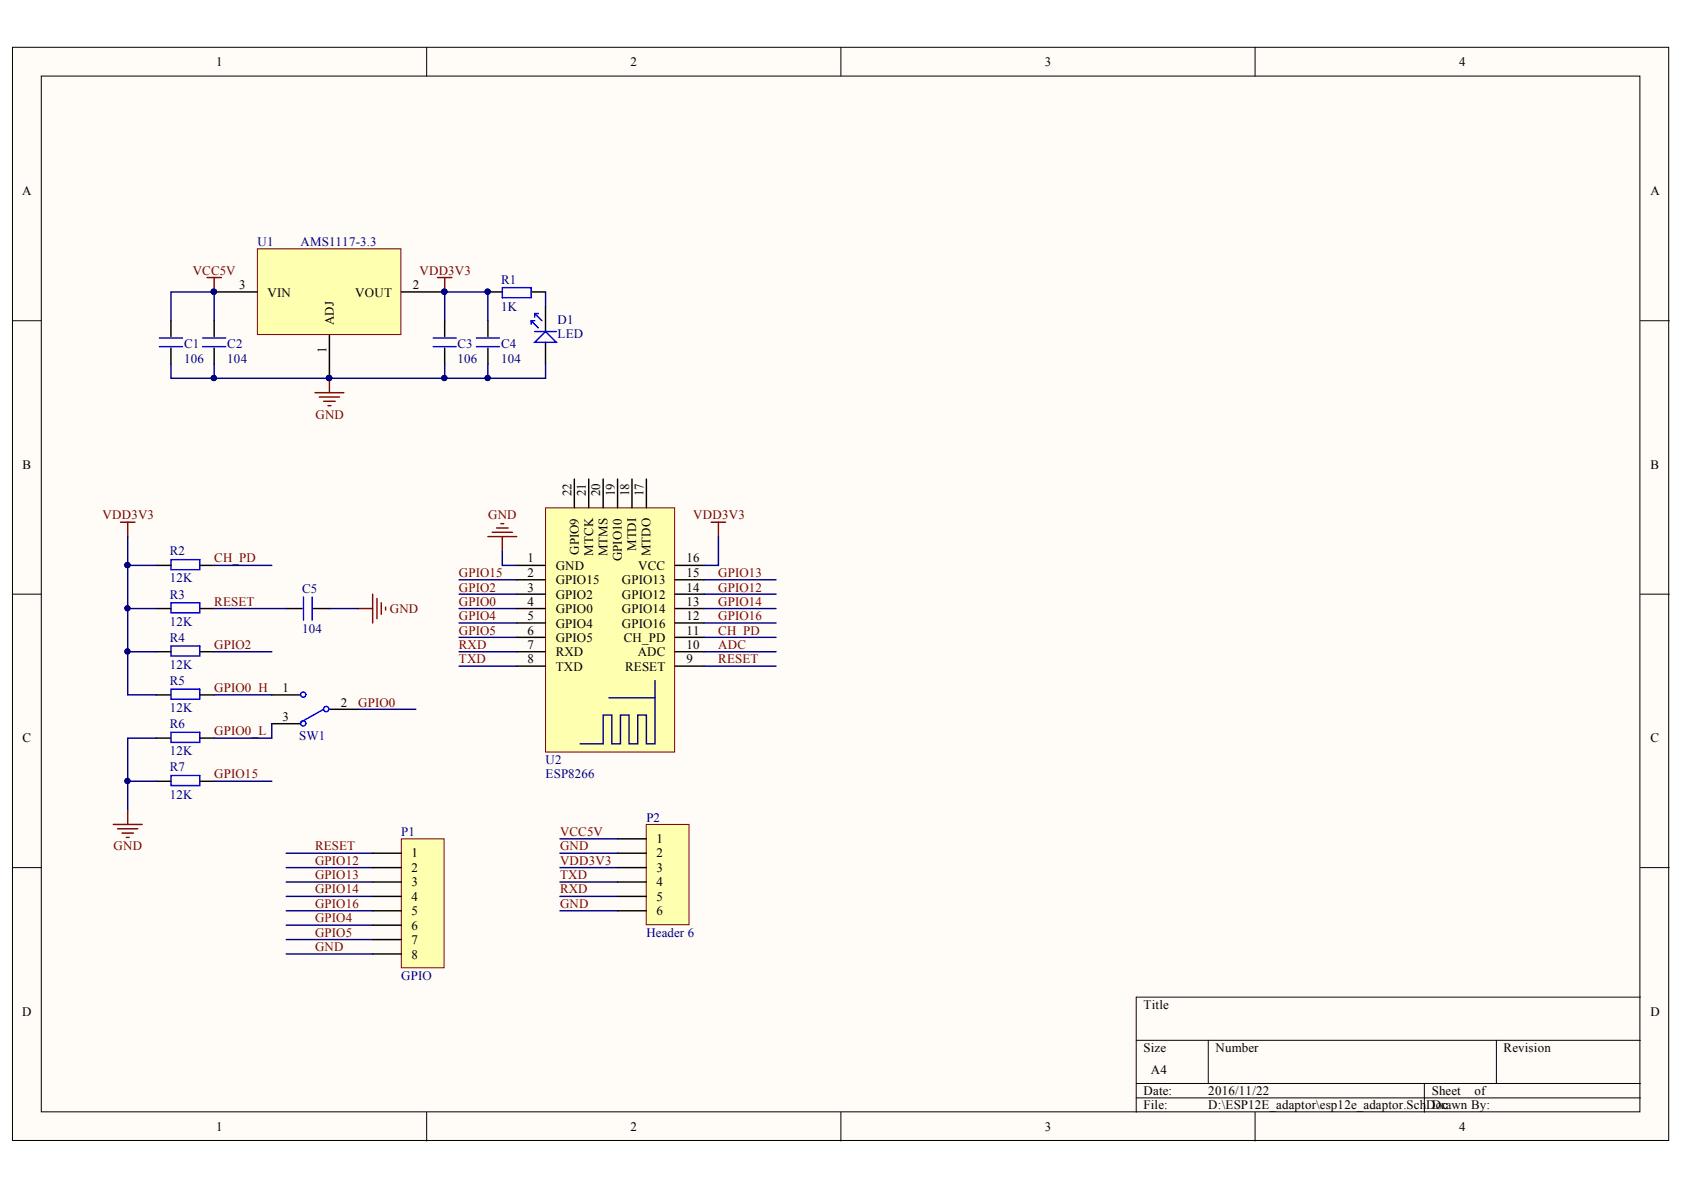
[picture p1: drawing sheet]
<svg xmlns="http://www.w3.org/2000/svg" width="297mm" height="210mm" viewBox="0 0 297 210" stroke-linecap="round" stroke-linejoin="round" font-family="sans-serif">
<defs><g id="words">
<g font-size="2.3">
<text x="38.1" y="11.7">1</text>
<text x="111.2" y="11.7">2</text>
<text x="184.3" y="11.7">3</text>
<text x="257.4" y="11.7">4</text>
<text x="3.9" y="34.5">A</text>
<text x="291.1" y="34.5">A</text>
<text x="42.2" y="51">3</text>
<text x="47.2" y="52.3">VIN</text>
<text x="62.7" y="52.3">VOUT</text>
<text x="72.8" y="51">2</text>
<text x="58.9" y="57.4" transform="rotate(-90 58.9 57.4)">ADJ</text>
<text x="57.6" y="62.3" transform="rotate(-90 57.6 62.3)">1</text>
<text x="4" y="82.7">B</text>
<text x="291.1" y="82.7">B</text>
<text x="100.8" y="87.5" transform="rotate(-90 100.8 87.5)">22</text>
<text x="103.4" y="87.5" transform="rotate(-90 103.4 87.5)">21</text>
<text x="105.9" y="87.5" transform="rotate(-90 105.9 87.5)">20</text>
<text x="108.4" y="87.5" transform="rotate(-90 108.4 87.5)">19</text>
<text x="111" y="87.5" transform="rotate(-90 111 87.5)">18</text>
<text x="113.5" y="87.5" transform="rotate(-90 113.5 87.5)">17</text>
<text x="93" y="99.2">1</text>
<text x="93" y="101.7">2</text>
<text x="98" y="100.5">GND</text>
<text x="102.1" y="97.8" transform="rotate(-90 102.1 97.8)">GPIO9</text>
<text x="104.6" y="98" transform="rotate(-90 104.6 98)">MTCK</text>
<text x="107.2" y="98.1" transform="rotate(-90 107.2 98.1)">MTMS</text>
<text x="109.7" y="99" transform="rotate(-90 109.7 99)">GPIO10</text>
<text x="112.2" y="97.2" transform="rotate(-90 112.2 97.2)">MTDI</text>
<text x="112.6" y="100.5">VCC</text>
<text x="114.8" y="98.1" transform="rotate(-90 114.8 98.1)">MTDO</text>
<text x="121.1" y="99.2">16</text>
<text x="121.1" y="101.7">15</text>
<text x="93" y="104.4">3</text>
<text x="93" y="106.9">4</text>
<text x="98" y="103">GPIO15</text>
<text x="98" y="105.6">GPIO2</text>
<text x="109.7" y="103">GPIO13</text>
<text x="109.7" y="105.6">GPIO12</text>
<text x="121.1" y="104.4">14</text>
<text x="121.1" y="106.9">13</text>
<text x="93" y="109.4">5</text>
<text x="93" y="112">6</text>
<text x="98" y="108.2">GPIO0</text>
<text x="98" y="110.7">GPIO4</text>
<text x="98" y="113.2">GPIO5</text>
<text x="109.7" y="108.2">GPIO14</text>
<text x="109.7" y="110.7">GPIO16</text>
<text x="110" y="113.2">CH_PD</text>
<text x="121.1" y="109.4">12</text>
<text x="121.1" y="112">11</text>
<text x="93" y="114.5">7</text>
<text x="93" y="117">8</text>
<text x="98" y="115.8">RXD</text>
<text x="98" y="118.3">TXD</text>
<text x="110.3" y="118.3">RESET</text>
<text x="112.5" y="115.8">ADC</text>
<text x="121.1" y="114.5">10</text>
<text x="121.1" y="117">9</text>
<text x="49.8" y="122.1">1</text>
<text x="60.1" y="124.6">2</text>
<text x="4" y="131">C</text>
<text x="49.8" y="127.2">3</text>
<text x="291.1" y="131">C</text>
<text x="115.8" y="148.7">1</text>
<text x="72.6" y="151.2">1</text>
<text x="72.6" y="153.8">2</text>
<text x="115.8" y="151.2">2</text>
<text x="115.8" y="153.8">3</text>
<text x="72.6" y="156.3">3</text>
<text x="72.6" y="158.9">4</text>
<text x="72.6" y="161.4">5</text>
<text x="115.8" y="156.3">4</text>
<text x="115.8" y="158.9">5</text>
<text x="115.8" y="161.4">6</text>
<text x="72.6" y="164">6</text>
<text x="72.6" y="166.5">7</text>
<text x="72.6" y="169.1">8</text>
<text x="3.9" y="179.2">D</text>
<text x="201.7" y="177.9">Title</text>
<text x="291.1" y="179.2">D</text>
<text x="201.7" y="185.6">Size</text>
<text x="214.4" y="185.6">Number</text>
<text x="265.2" y="185.6">Revision</text>
<text x="203" y="189.4">A4</text>
<text x="201.7" y="193.2">Date:</text>
<text x="201.7" y="195.7">File:</text>
<text x="213.1" y="193.2">2016/11/22</text>
<text x="213.1" y="195.7">D:\ESP12E_adaptor\esp12e_adaptor.Sch</text>
<text x="251.6" y="195.7">DDorawn By:</text>
<text x="252.5" y="193.2">Sheet</text>
<text x="254.4" y="195.7">c</text>
<text x="260.1" y="193.2">of</text>
<text x="38.1" y="199.5">1</text>
<text x="111.2" y="199.5">2</text>
<text x="184.3" y="199.5">3</text>
<text x="257.4" y="199.5">4</text>
</g>
<g font-size="2.3" fill="#000080">
<text x="45.4" y="43.4">U1</text>
<text x="53" y="43.4">AMS1117-3.3</text>
<text x="88.4" y="50">R1</text>
<text x="88.4" y="54.8">1K</text>
<text x="98.4" y="57.1">D1</text>
<text x="98.4" y="59.7">LED</text>
<text x="32.5" y="61.4">C1</text>
<text x="32.5" y="64">106</text>
<text x="40.1" y="61.4">C2</text>
<text x="40.1" y="64">104</text>
<text x="80.7" y="61.4">C3</text>
<text x="80.7" y="64">106</text>
<text x="88.4" y="61.4">C4</text>
<text x="88.4" y="64">104</text>
<text x="29.9" y="97.9">R2</text>
<text x="29.9" y="105.6">R3</text>
<text x="29.9" y="102.7">12K</text>
<text x="53.3" y="104.6">C5</text>
<text x="29.9" y="113.2">R4</text>
<text x="29.9" y="110.4">12K</text>
<text x="53.3" y="111.7">104</text>
<text x="29.9" y="118">12K</text>
<text x="29.9" y="120.8">R5</text>
<text x="29.9" y="125.6">12K</text>
<text x="29.9" y="128.4">R6</text>
<text x="52.8" y="130.5">SW1</text>
<text x="29.9" y="136">R7</text>
<text x="29.9" y="133.2">12K</text>
<text x="96.2" y="134.8">U2</text>
<text x="96.2" y="137.3">ESP8266</text>
<text x="29.9" y="140.9">12K</text>
<text x="70.8" y="147.4">P1</text>
<text x="114" y="144.9">P2</text>
<text x="114" y="165.3">Header 6</text>
<text x="70.8" y="172.9">GPIO</text>
</g>
<g font-size="2.3" fill="#800000">
<text x="34" y="48.5">VCC5V</text>
<text x="74" y="48.5">VDD3V3</text>
<text x="55.7" y="73.8">GND</text>
<text x="18.1" y="91.6">VDD3V3</text>
<text x="86.1" y="91.6">GND</text>
<text x="122.3" y="91.6">VDD3V3</text>
<text x="37.8" y="99.2">CH_PD</text>
<text x="80.9" y="101.7">GPIO15</text>
<text x="126.7" y="101.7">GPIO13</text>
<text x="37.8" y="106.9">RESET</text>
<text x="80.9" y="104.4">GPIO2</text>
<text x="80.9" y="106.9">GPIO0</text>
<text x="126.7" y="104.4">GPIO12</text>
<text x="126.7" y="106.9">GPIO14</text>
<text x="68.8" y="108.2">GND</text>
<text x="80.9" y="109.4">GPIO4</text>
<text x="80.9" y="112">GPIO5</text>
<text x="126.7" y="109.4">GPIO16</text>
<text x="126.7" y="112">CH_PD</text>
<text x="37.8" y="114.5">GPIO2</text>
<text x="80.9" y="114.5">RXD</text>
<text x="80.9" y="117">TXD</text>
<text x="126.7" y="114.5">ADC</text>
<text x="126.7" y="117">RESET</text>
<text x="37.8" y="122.1">GPIO0_H</text>
<text x="63.2" y="124.6">GPIO0</text>
<text x="37.8" y="129.7">GPIO0_L</text>
<text x="37.8" y="137.3">GPIO15</text>
<text x="20" y="150">GND</text>
<text x="55.6" y="150">RESET</text>
<text x="98.8" y="147.4">VCC5V</text>
<text x="98.8" y="150">GND</text>
<text x="55.6" y="152.5">GPIO12</text>
<text x="55.6" y="155">GPIO13</text>
<text x="98.8" y="152.5">VDD3V3</text>
<text x="98.8" y="155">TXD</text>
<text x="55.6" y="157.6">GPIO14</text>
<text x="55.6" y="160.1">GPIO16</text>
<text x="98.8" y="157.6">RXD</text>
<text x="98.8" y="160.1">GND</text>
<text x="55.6" y="167.8">GND</text>
<text x="55.6" y="162.7">GPIO4</text>
<text x="55.6" y="165.3">GPIO5</text>
</g>
</g></defs>
<g fill="#fffcf8" stroke="#000" stroke-width=".18">
<path d="M2.2 8.3h292.1v192.9h-292.1z"/>
<path d="M7.3 13.4h282v182.7h-282z"/>
</g>
<g fill="none" stroke="#000" stroke-width=".18">
<path d="M75.3 8.3v5.1M148.3 8.3v5.1M221.4 8.3v5.1M2.2 56.6h5.1M289.4 56.6h5M2.2 104.8h5.1M289.4 104.8h5M2.2 153h5.1M289.4 153h5M289.4 175.9h-89v20.3M75.3 196.2v5.1M148.3 196.2v5.1"/>
<path d="M200.4 183.5h89M200.4 191.1h89M200.4 193.7h89M213.1 183.5v7.6M221.4 196.2v5.1M251.2 191.1v5.1M263.9 183.5v7.6"/>
</g>
<path d="M96.2 89.6h22.8v43.1h-22.8z" fill="#ffffb0" stroke="#800000" stroke-width=".18"/>
<g fill="none" stroke="#000" stroke-width=".25">
<path d="M30.2 56.6v2.8M86.1 51.5h2.5M93.7 51.5h2.5M96.2 54v4.6M30.2 61.4v2.8M96.2 60.4v3.8M91.1 99.7h5.1M101.3 84.5v5.1M103.8 84.5v5.1M106.4 84.5v5.1M108.9 84.5v5.1M111.5 84.5v5.1"/>
<path d="M114 84.5v5.1M119.1 99.7h5.1M91.1 102.3h5.1M91.1 104.8h5.1M91.1 107.3h5.1M91.1 109.9h5.1M91.1 112.4h5.1M91.1 115h5.1M91.1 117.5h5.1M119.1 102.3h5.1M119.1 104.8h5.1M119.1 107.3h5.1"/>
<path d="M119.1 109.9h5.1M119.1 112.4h5.1M119.1 115h5.1M119.1 117.5h5.1"/>
</g>
<path d="M107.4 123.1h8.1M115.5 120v11.2h-1.5v-5.1h-1.5v5.1h-1.5v-5.1h-1.6v5.1h-1.5v-5.1h-1.5v5.1h-4.1" fill="none" stroke="#0c0087" stroke-width=".25"/>
<path d="M28.1 59.6h4.1M88.6 50.7h5.1v1.8h-5.1zM93.7 56.6l1.3 1.2M94.3 56.6h-.6v.6M94.3 58.5h3.8M94.3 55.3v.6M94.3 55.3l1.3 1.3M94.3 55.3h.7M28.1 61.1h4.1M94.3 60.4l1.9-1.9 1.9 1.9z" fill="none" stroke="#00f" stroke-width=".25"/>
<circle cx="86" cy="51.4" r=".46" fill="#000080" stroke="#000080" stroke-width=".18"/>
<path d="M45.4 43.9h25.3v15.1h-25.3z" fill="#ffffb0" stroke="#800000" stroke-width=".18"/>
<g fill="none" stroke="#000" stroke-width=".25">
<path d="M37.8 51.5h7.6M37.8 56.6v2.8M58.1 59.1v7.6M70.8 51.5h7.6M78.4 56.6v2.8M86.1 56.6v2.8M37.8 61.4v2.8M78.4 61.4v2.8M86.1 61.4v2.8M27.6 99.7h2.6M35.2 99.7h2.6M27.6 115h2.6"/>
<path d="M27.6 107.3h2.6M35.2 115h2.6M35.2 107.3h2.6M50.5 107.3h2.8M55.3 107.3h2.8M27.6 137.8h2.6M27.6 130.2h2.6M27.6 122.6h2.6M35.2 137.8h2.6M35.2 130.2h2.6M35.2 122.6h2.6M47.9 122.6h5.1"/>
<path d="M47.9 127.7h5.1M58.1 125.1h5.1"/>
</g>
<g fill="#000080" stroke="#000080" stroke-width=".18">
<circle cx="37.7" cy="51.4" r=".46"/>
<circle cx="58" cy="66.7" r=".46"/>
<circle cx="78.4" cy="51.4" r=".46"/>
<circle cx="78.4" cy="66.7" r=".46"/>
<circle cx="86" cy="66.7" r=".46"/>
<circle cx="86" cy="51.4" r=".46"/>
<circle cx="37.7" cy="66.7" r=".46"/>
<circle cx="22.5" cy="107.3" r=".46"/>
<circle cx="22.5" cy="99.7" r=".46"/>
<circle cx="22.5" cy="114.9" r=".46"/>
<circle cx="22.5" cy="137.8" r=".46"/>
</g>
<g fill="none" stroke="#00f" stroke-width=".25">
<path d="M35.7 59.6h4.1M76.4 59.6h4.1M84 59.6h4.1M35.7 61.1h4.1M76.4 61.1h4.1M84 61.1h4.1M30.2 98.7h5v1.8h-5zM30.2 113.9h5v1.8h-5zM30.2 106.3h5v1.8h-5zM53.5 105.3v4.1M55.1 105.3v4.1M30.2 136.8h5v1.8h-5z"/>
<path d="M30.2 129.2h5v1.8h-5zM30.2 121.6h5v1.7h-5zM57.1 125.1l-4.1 2.3"/>
<circle cx="53.5" cy="122.5" r=".46"/>
<circle cx="53.5" cy="127.6" r=".46"/>
<circle cx="57.5" cy="125.1" r=".47"/>
</g>
<g fill="none" stroke="#800000" stroke-width=".25">
<path d="M36.5 49h2.5M37.8 49v2.5M77.2 49h2.5M78.4 49v2.5M55.6 69.3h5M56.3 70h3.6M57.1 70.8h2M57.9 71.6h.5M58.1 66.7v2.6M21.3 92.1h2.5M22.5 92.1v2.6M86.1 94.7h5"/>
<path d="M86.8 93.9h3.6M87.6 93.1h2M88.3 92.4h.6M88.6 94.7v2.5M125.4 92.1h2.6M126.7 92.1v2.6M63.2 107.3h2.5M65.7 104.8v5.1M66.5 105.6v3.5M67.3 106.3v2.1M68 107.1v.5M20 145.4h5.1"/>
<path d="M20.8 146.2h3.5M21.5 146.9h2M22.3 147.7h.5M22.5 142.9v2.5"/>
</g>
<g fill="none" stroke="#000080" stroke-width=".25">
<path d="M30.2 56.6v-5.1h7.6v5.1M78.4 56.6v-5.1h7.7v5.1M96.2 51.5v2.5M30.2 64.2v2.5h7.6M37.8 64.2v2.5h58.4v-2.5M78.4 64.2v2.5M86.1 64.2v2.5M22.5 99.7v7.6h5.1M22.5 99.7h5.1M22.5 94.7v5M37.8 99.7h10.1M88.6 97.2v2.5h2.5"/>
<path d="M126.7 94.7v5h-2.5M22.5 107.3v7.7h5.1M22.5 115v7.6h5.1M37.8 107.3h12.7M37.8 115h10.1M58.1 107.3h5.1M81 102.3h10.1M81 104.8h10.1M81 107.3h10.1M81 109.9h10.1M81 112.4h10.1M81 115h10.1"/>
<path d="M81 117.5h10.1M124.2 102.3h12.7M124.2 104.8h12.7M124.2 107.3h12.7M124.2 109.9h12.7M124.2 112.4h12.7M124.2 115h12.7M124.2 117.5h12.7M22.5 137.8h5.1M27.6 130.2h-5.1v12.7M37.8 122.6h10.1M37.8 137.8h10.1"/>
<path d="M47.9 127.7v2.5h-10.1M63.2 125.1h10.2M50.5 150.5h15.2M50.5 153h15.2M50.5 155.6h15.2M50.5 158.1h15.2M98.8 153h10.1M98.8 155.6h10.1M98.8 158.1h10.1M50.5 160.7h15.2M50.5 168.3h15.2M50.5 163.2h15.2"/>
<path d="M50.5 165.7h15.2M98.8 160.7h10.1"/>
</g>
<path d="M70.8 148h7.5v22.7h-7.5z" fill="#ffffb0" stroke="#800000" stroke-width=".18"/>
<path d="M65.7 150.5h5.1M65.7 153h5.1M65.7 155.6h5.1M65.7 158.1h5.1M65.7 160.7h5.1M65.7 163.2h5.1M65.7 165.7h5.1M65.7 168.3h5.1" fill="none" stroke="#000" stroke-width=".25"/>
<path d="M114 145.4h7.5v17.7h-7.5z" fill="#ffffb0" stroke="#800000" stroke-width=".18"/>
<path d="M108.9 148h5.1M108.9 150.5h5.1M108.9 153h5.1M108.9 155.6h5.1M108.9 158.1h5.1M108.9 160.7h5.1" fill="none" stroke="#000" stroke-width=".25"/>
<path d="M98.8 150.5h10.1M98.8 148h10.1" fill="none" stroke="#000080" stroke-width=".25"/>
<use href="#words"/>
</svg>
